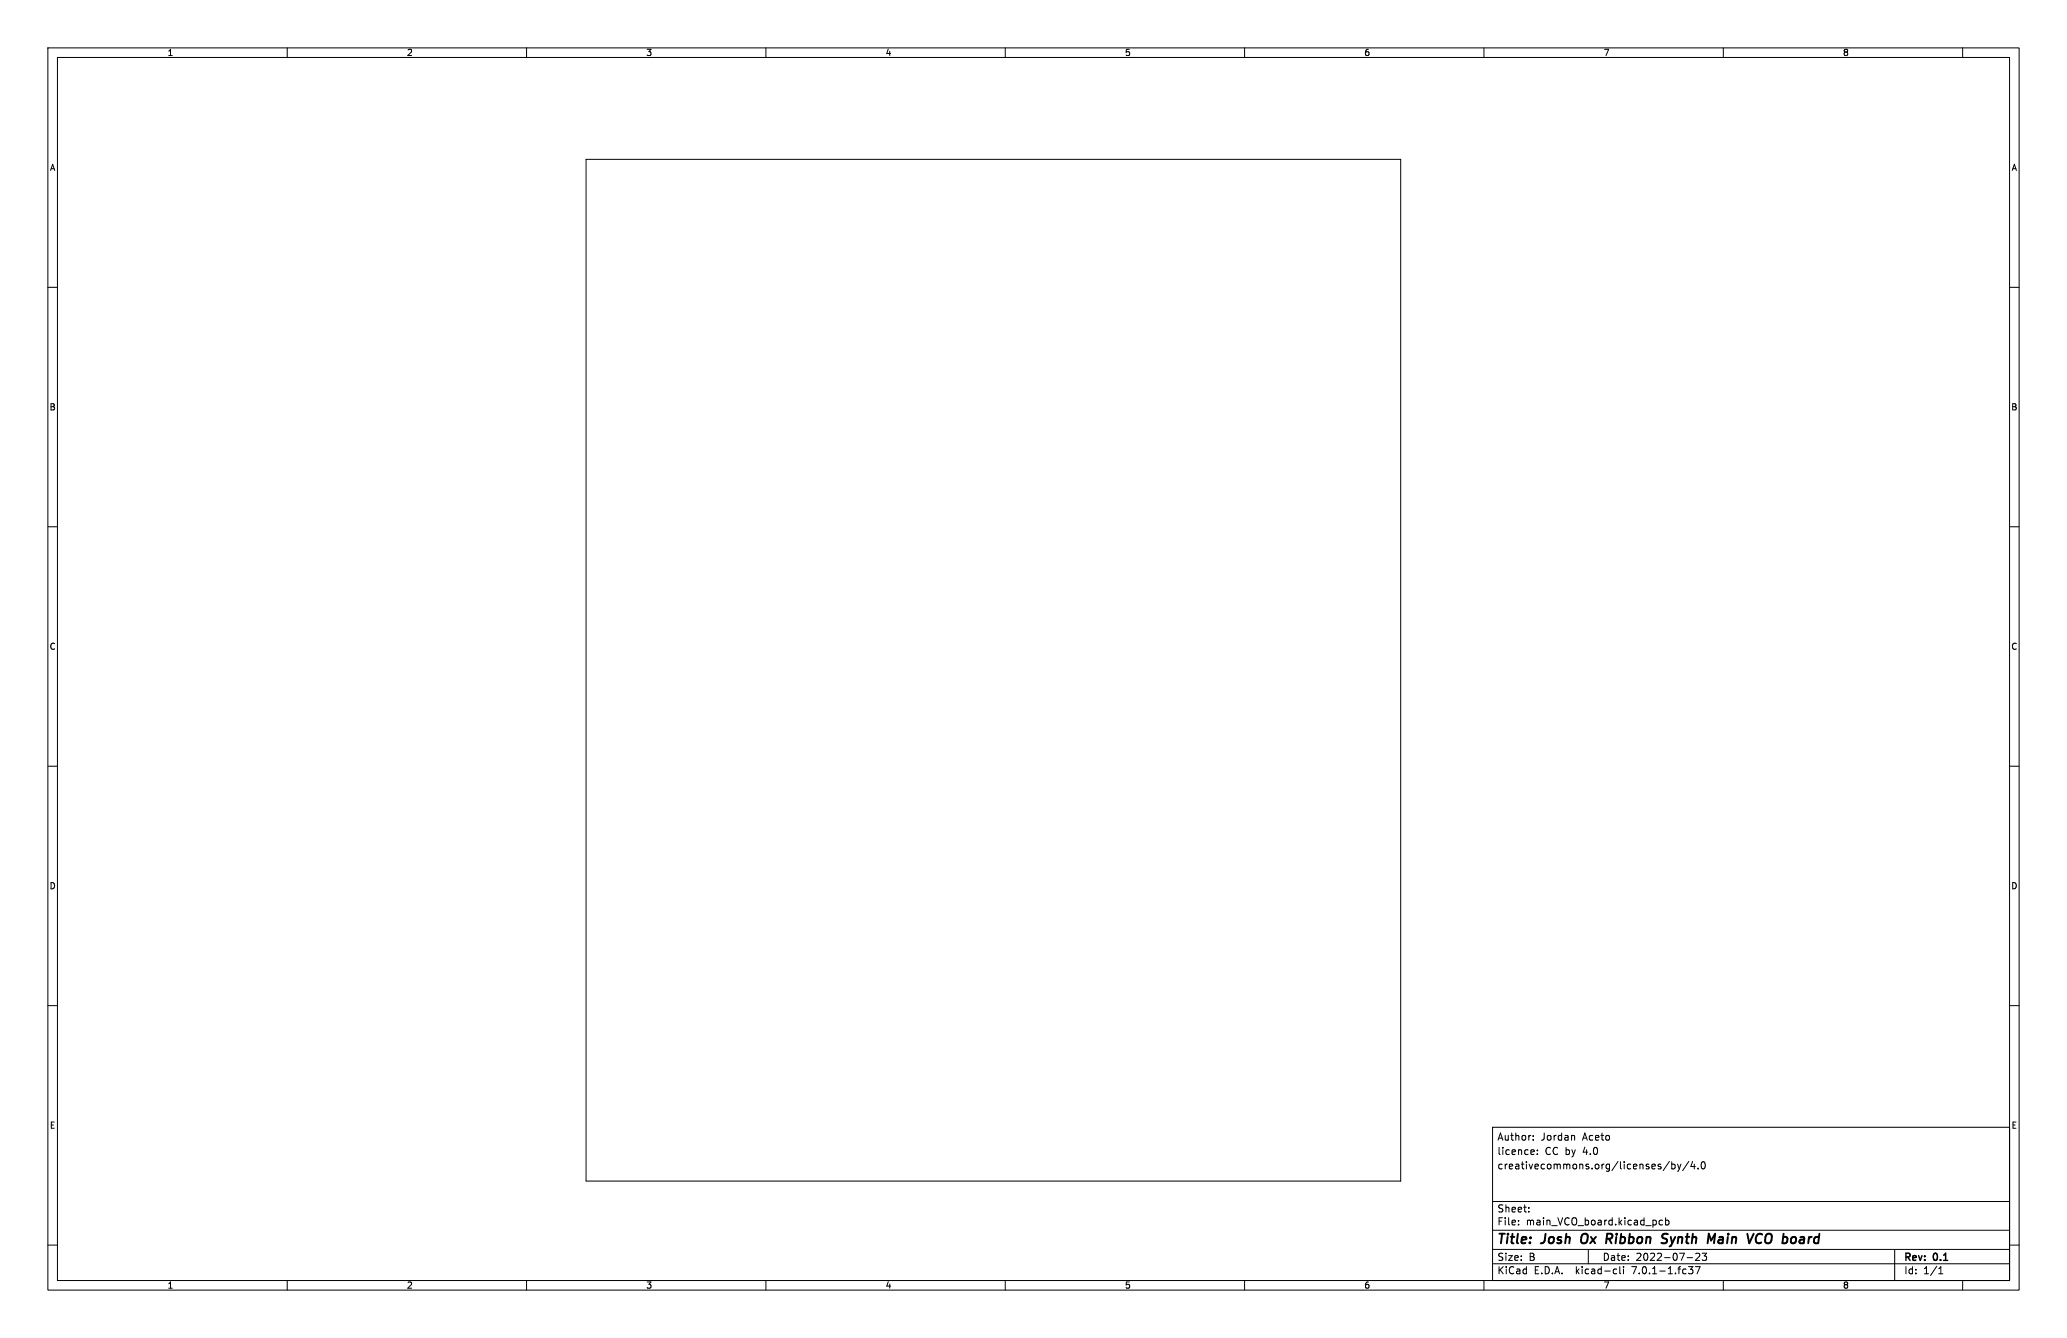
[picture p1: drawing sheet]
<svg xmlns="http://www.w3.org/2000/svg" width="432mm" height="279mm" viewBox="0 0 432 279" stroke-linecap="round" stroke-linejoin="round" font-family="sans-serif">
<defs><g id="words">
<g font-size="2.8">
<text x="312.8" y="260.2">Title:</text>
<text x="322.2" y="260.2">Josh</text>
<text x="331" y="260.2">Ox Ribbon</text>
<text x="349.1" y="260.2">Synth</text>
<text x="359.3" y="260.2">Main</text>
<text x="368.2" y="260.2">VCO board</text>
</g>
<g font-size="2.1">
<text x="312.8" y="238.3">Author:</text>
<text x="321.9" y="238.3">Jordan</text>
<text x="330.6" y="238.3">Aceto</text>
<text x="312.8" y="244.3">creativecommons.org/licenses/by/4.0</text>
<text x="312.8" y="241.3">licence:</text>
<text x="322.7" y="241.3">CC by</text>
<text x="330.7" y="241.3">4.0</text>
<text x="312.8" y="256">File:</text>
<text x="312.8" y="253.3">Sheet:</text>
<text x="318.8" y="256">main_VCO_board.kicad_pcb</text>
<text x="312.8" y="263.4">Size:</text>
<text x="319.4" y="263.4">B</text>
<text x="334.8" y="263.4">Date:</text>
<text x="341.7" y="263.4">2022-07-23</text>
<text x="397.8" y="263.6">Rev:</text>
<text x="404" y="263.6">0.1</text>
<text x="312.8" y="266.2">KiCad</text>
<text x="320.4" y="266.2">E.D.A.</text>
<text x="329.2" y="266.2">kicad-cli</text>
<text x="341" y="266.2">7.0.1-1.fc37</text>
<text x="397.8" y="266.2">Id:</text>
<text x="401.8" y="266.2">1/1</text>
</g>
<g font-size="1.8">
<text x="35" y="11.8">1</text>
<text x="85" y="11.8">2</text>
<text x="135" y="11.8">3</text>
<text x="185" y="11.8">4</text>
<text x="235" y="11.8">5</text>
<text x="285" y="11.8">6</text>
<text x="335" y="11.8">7</text>
<text x="385" y="11.8">8</text>
<text x="10.4" y="35.8">A</text>
<text x="420.2" y="35.8">A</text>
<text x="10.3" y="85.8">B</text>
<text x="420.1" y="85.8">B</text>
<text x="10.3" y="135.8">C</text>
<text x="420.1" y="135.8">C</text>
<text x="10.3" y="185.8">D</text>
<text x="420.1" y="185.8">D</text>
<text x="10.4" y="235.8">E</text>
<text x="420.2" y="235.8">E</text>
<text x="35" y="269.2">1</text>
<text x="85" y="269.2">2</text>
<text x="135" y="269.2">3</text>
<text x="185" y="269.2">4</text>
<text x="235" y="269.2">5</text>
<text x="285" y="269.2">6</text>
<text x="335" y="269.2">7</text>
<text x="385" y="269.2">8</text>
</g>
</g></defs>
<g fill="none" stroke="#000" stroke-width=".21">
<path d="M10 10h411.8v259.4h-411.8zM12 12h407.8v255.4h-407.8zM60 10v2M110 10v2M160 10v2M210 10v2M260 10v2M310 10v2M360 10v2M410 10v2M122.4 33.3h170.2v213.3h-170.2zM10 60h2"/>
<path d="M419.8 60h2M10 110h2M419.8 110h2M10 160h2M419.8 160h2M10 210h2M419.8 210h2M311.8 235.4h108v32h-108zM320.3 238v.1M320.3 237.2v.1M328.7 237.1l.2 .2v.8M10 260h2"/>
<path d="M311.8 256.9h108M311.8 250.9h108M317.2 255.7v.1M317.2 254.9v.1M319.4 253v.1M319.4 252.2v.1M320.3 240.1l.2 .4-.7 .1M320.4 241l-.1 .1M321.2 241v.1M321.2 240.2v.1M347.3 254.9l-.4-.1-.3 .3 .1 .6h.6M347.9 254.9l.5-.1 .3 .3-.2 .6h-.6"/>
<path d="M347.9 254.3v1.5M348.7 242.5l-1.3 2M349.2 242.6v1.5M349.2 243.2l.5-.1 .2 .3-.1 .6h-.6M350.4 243.1l.4 1M350.8 244.1l-.4 .5M351.2 243.1l-.4 1M352.8 242.5l-1.3 2M353.6 242.5l-.4 1.1h1M353.9 243.1v1M354.7 244v.1M355.6 242.7l.1-.1a.8 .8 0 0 1 .5 .7 .8 .8 0 0 1-.5 .8 1 1 0 0 1-.1-1.4z"/>
<path d="M419.8 260h2M60 267.4v2M110 267.4v2M160 267.4v2M210 267.4v2M260 267.4v2M310 267.4v2M311.8 263.9h108M311.8 260.9h108M331.8 260.9v3M337.3 265l.4 .1M337.7 265.9l-.4 .1"/>
<path d="M338.4 264.5v1.3l.2 .2M339.2 264.5v.1M339.2 265v1M352.4 262.6h1.2M352.7 264.5h1l-.5 .6 .4 .1v.7l-.2 .1-.7-.1M354.2 264.5h1l-.7 1.5M354.3 261.8h-.1M354.9 261.8l.2 .2-.1 .3-.8 .9h.9M356.5 261.7l-.5 .6 .4 .1v.7l-.2 .1-.6-.1M360 267.4v2M395.8 260.9v6.5M405 266h.9"/>
<path d="M405 264.9l.4-.4v1.5M410 267.4v2"/>
</g>
<path d="M330.4 258.3l-.1 .7 .2 .5M347.4 258.5l.7 .3 .2 .3-.3 .4-.7 .1M348.4 257.7a.85 .85 0 0 0-1 .1M357.5 259.1l.8-1.5-.2 2M367.8 257.6a1.07 1.07 0 0 0-1 .9 1.07 1.07 0 0 0 .5 1.1l.5-.1" fill="none" stroke="#000" stroke-width=".4"/>
<use href="#words"/>
</svg>
